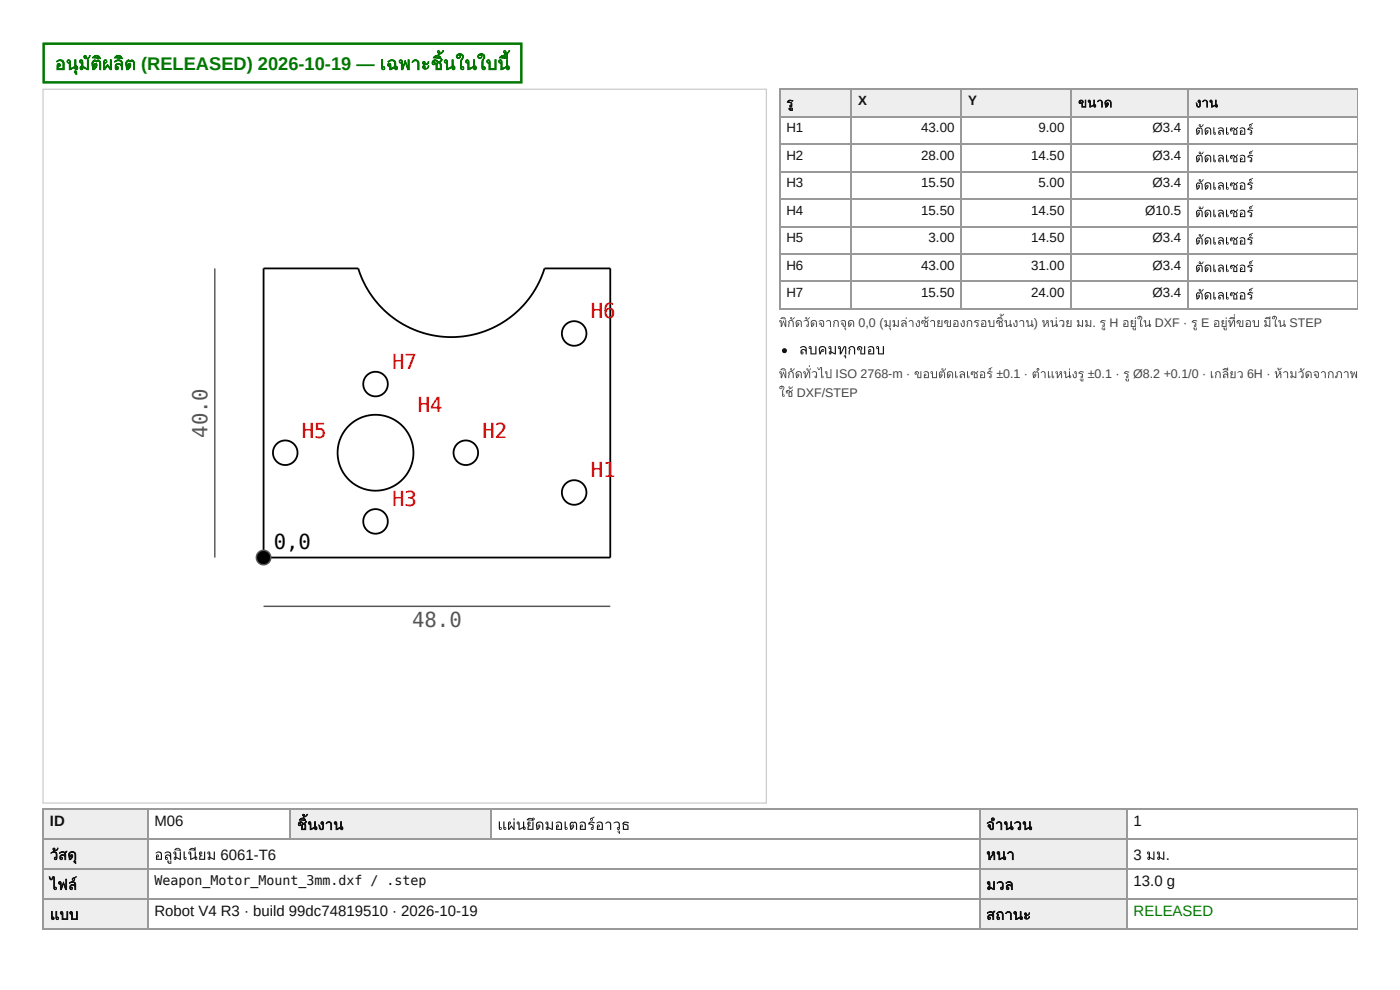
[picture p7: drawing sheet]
<svg xmlns="http://www.w3.org/2000/svg" width="297mm" height="210mm" viewBox="0 0 297 210" stroke-linecap="round" stroke-linejoin="round" font-family="sans-serif">
<defs><g id="words">
<g font-size="4.4" fill="#c00">
<text x="125.3" y="67.5">H6</text>
<text x="83.2" y="78.2">H7</text>
<text x="88.6" y="87.3">H4</text>
<text x="64" y="92.8">H5</text>
<text x="102.3" y="92.8">H2</text>
<text x="125.3" y="101.2">H1</text>
<text x="83.2" y="107.3">H3</text>
</g>
<g font-size="4.4" fill="#555">
<text x="44" y="92.8" transform="rotate(-90 44 92.8)">40.0</text>
<text x="87.4" y="132.9">48.0</text>
</g>
<text font-size="4.4" x="58.1" y="116.4">0,0</text>
<g font-size="3.9" fill="#070">
<text x="11.6" y="14.8">อนุ มั ติ ผลิ ต (RELEASED) 2026-10-19 — เฉพาะชิ้ นในใบนี้</text>
<text x="94" y="14.8">ชิ้</text>
</g>
<g font-size="3.2" fill="#111">
<text x="169.5" y="75.1">ลบคมทุ กขอบ</text>
<text x="10.6" y="175.2">ID</text>
<text x="32.7" y="175.2">M06</text>
<text x="63" y="175.9">ชิ้ นงาน</text>
<text x="65.2" y="175.9">ชิ้</text>
<text x="105.5" y="175.9">แผ่ นยึ ดมอเตอร์ อาวุ ธ</text>
<text x="209.2" y="175.9">จำ</text>
<text x="212.9" y="175.9">นวน</text>
<text x="240.5" y="175.2">1</text>
<text x="10.6" y="182.3">วั สดุ</text>
<text x="32.7" y="182.3">อลู มิ เนี ยม 6061-T6</text>
<text x="209.2" y="182.3">หนา</text>
<text x="240.5" y="182.3">3 มม.</text>
<text x="10.6" y="188.6">ไฟล์</text>
<text x="209.2" y="188.6">มวล</text>
<text x="240.5" y="187.9">13.0 g</text>
<text x="10.6" y="195">แบบ</text>
<text x="32.7" y="194.2">Robot V4 R3 · build 99dc74819510 · 2026-10-19</text>
<text x="209.2" y="195">สถานะ</text>
</g>
<text font-size="3.2" fill="#070" x="240.5" y="194.2">RELEASED</text>
<g font-size="2.8" fill="#111">
<text x="166.8" y="22.8">รู</text>
<text x="182.1" y="22.2">X</text>
<text x="205.4" y="22.2">Y</text>
<text x="228.7" y="22.8">ขนาด</text>
<text x="253.5" y="22.8">งาน</text>
<text x="166.8" y="28">H1</text>
<text x="195.4" y="28">43.00</text>
<text x="220.3" y="28">9.00</text>
<text x="244.5" y="28">Ø3.4</text>
<text x="253.5" y="28.6">ตั ดเลเซอร์</text>
<text x="166.8" y="33.9">H2</text>
<text x="195.4" y="33.9">28.00</text>
<text x="218.8" y="33.9">14.50</text>
<text x="244.5" y="33.9">Ø3.4</text>
<text x="253.5" y="34.4">ตั ดเลเซอร์</text>
<text x="166.8" y="39.7">H3</text>
<text x="195.4" y="39.7">15.50</text>
<text x="220.3" y="39.7">5.00</text>
<text x="244.5" y="39.7">Ø3.4</text>
<text x="253.5" y="40.2">ตั ดเลเซอร์</text>
<text x="166.8" y="45.5">H4</text>
<text x="195.4" y="45.5">15.50</text>
<text x="218.8" y="45.5">14.50</text>
<text x="242.9" y="45.5">Ø10.5</text>
<text x="253.5" y="46">ตั ดเลเซอร์</text>
<text x="166.8" y="51.3">H5</text>
<text x="197" y="51.3">3.00</text>
<text x="218.8" y="51.3">14.50</text>
<text x="244.5" y="51.3">Ø3.4</text>
<text x="253.5" y="51.9">ตั ดเลเซอร์</text>
<text x="166.8" y="57.2">H6</text>
<text x="195.4" y="57.2">43.00</text>
<text x="218.8" y="57.2">31.00</text>
<text x="244.5" y="57.2">Ø3.4</text>
<text x="253.5" y="57.7">ตั ดเลเซอร์</text>
<text x="166.8" y="63">H7</text>
<text x="195.4" y="63">15.50</text>
<text x="218.8" y="63">24.00</text>
<text x="244.5" y="63">Ø3.4</text>
<text x="253.5" y="63.5">ตั ดเลเซอร์</text>
<text x="32.7" y="187.6">Weapon_Motor_Mount_3mm.dxf / .step</text>
</g>
<g font-size="2.6" fill="#444">
<text x="165.2" y="69.3">พิ กั ดวั ดจากจุ ด 0,0 (มุ มล่ างซ้ ายของกรอบชิ้ นงาน) หน่ วย มม. รู H อยู่ ใน DXF · รู E อยู่ ที่ ขอบ มี ใน STEP</text>
<text x="213" y="69.3">ชิ้</text>
<text x="165.2" y="80.2">พิ กั ดทั่ วไป ISO 2768-m · ขอบตั ดเลเซอร์ ±0.1 · ตำ</text>
<text x="222.1" y="80.2">แหน่ งรู ±0.1 · รู Ø8.2 +0.1/0 · เกลี ยว 6H · ห้ ามวั ดจากภาพ</text>
<text x="165.2" y="84.1">ใช้ DXF/STEP</text>
</g>
</g></defs>
<path d="M9.3 9.3h101.3v8.2h-101.3z" fill="none" stroke="#070" stroke-width=".53"/>
<path d="M9.1 18.9h153.5v151.4h-153.5z" fill="none" stroke="#ccc" stroke-width=".26"/>
<g fill="none" stroke="#000" stroke-width=".38">
<path d="M55.9 56.9h20.1a20.7 20.7 0 0 0 19.8 14.6 20.7 20.7 0 0 0 19.7-14.6h14v61.3h-73.6z"/>
<circle cx="121.8" cy="70.7" r="2.61"/>
<circle cx="60.5" cy="96" r="2.61"/>
<circle cx="79.7" cy="81.4" r="2.61"/>
<circle cx="79.7" cy="96" r="8"/>
<circle cx="98.8" cy="96" r="2.61"/>
<circle cx="79.7" cy="110.5" r="2.61"/>
<circle cx="121.8" cy="104.4" r="2.61"/>
</g>
<g fill="none" stroke="#555" stroke-width=".31">
<path d="M45.6 56.9v61.3M55.9 128.5h73.6"/>
<circle cx="55.9" cy="118.2" r="1.53"/>
</g>
<circle cx="55.9" cy="118.2" r="1.53" fill="#000"/>
<g fill="#eee">
<path d="M165.4 19h15.3v5.9h-15.3z"/>
<path d="M180.7 19h23.3v5.9h-23.3z"/>
<path d="M204 19h23.3v5.9h-23.3z"/>
<path d="M227.3 19h24.8v5.9h-24.8z"/>
<path d="M252.1 19h35.9v5.9h-35.9z"/>
</g>
<g fill="none" stroke="#999" stroke-width=".26">
<path d="M165.4 18.9h122.6M165.5 18.8v46.8M180.6 18.8v46.8M203.9 18.8v46.8M227.1 18.8v46.8M252 18.8v46.8M165.4 24.7h122.6M165.4 30.6h122.6M165.4 36.4h122.6M165.4 42.2h122.6M165.4 48h122.6M165.4 53.8h122.6"/>
<path d="M165.4 59.7h122.6M165.4 65.5h122.6"/>
</g>
<path d="M288 18.8v46.8" fill="none" stroke="#999" stroke-width=".21"/>
<circle cx="166.4" cy="74.3" r=".53" fill="#111"/>
<g fill="#eee">
<path d="M9.3 171.5h21.9v6.3h-21.9z"/>
<path d="M61.6 171.5h42.4v6.3h-42.4z"/>
<path d="M207.7 171.5h31.2v6.3h-31.2z"/>
<path d="M9.3 177.8h21.9v6.3h-21.9z"/>
<path d="M207.7 177.8h31.2v6.3h-31.2z"/>
<path d="M9.3 184.1h21.9v6.4h-21.9z"/>
<path d="M207.7 184.1h31.2v6.4h-31.2z"/>
<path d="M9.3 190.5h21.9v6.3h-21.9z"/>
<path d="M207.7 190.5h31.2v6.3h-31.2z"/>
</g>
<path d="M9 171.6h279M9 177.9h279M9.1 171.5v25.6M31.4 171.5v25.6M61.5 171.5v6.6M104.1 171.5v6.6M207.8 171.5v25.6M239.1 171.5v25.6M9 184.3h279M9 190.6h279M9 197h279" fill="none" stroke="#999" stroke-width=".26"/>
<path d="M288 171.5v25.6" fill="none" stroke="#999" stroke-width=".21"/>
<use href="#words"/>
</svg>
